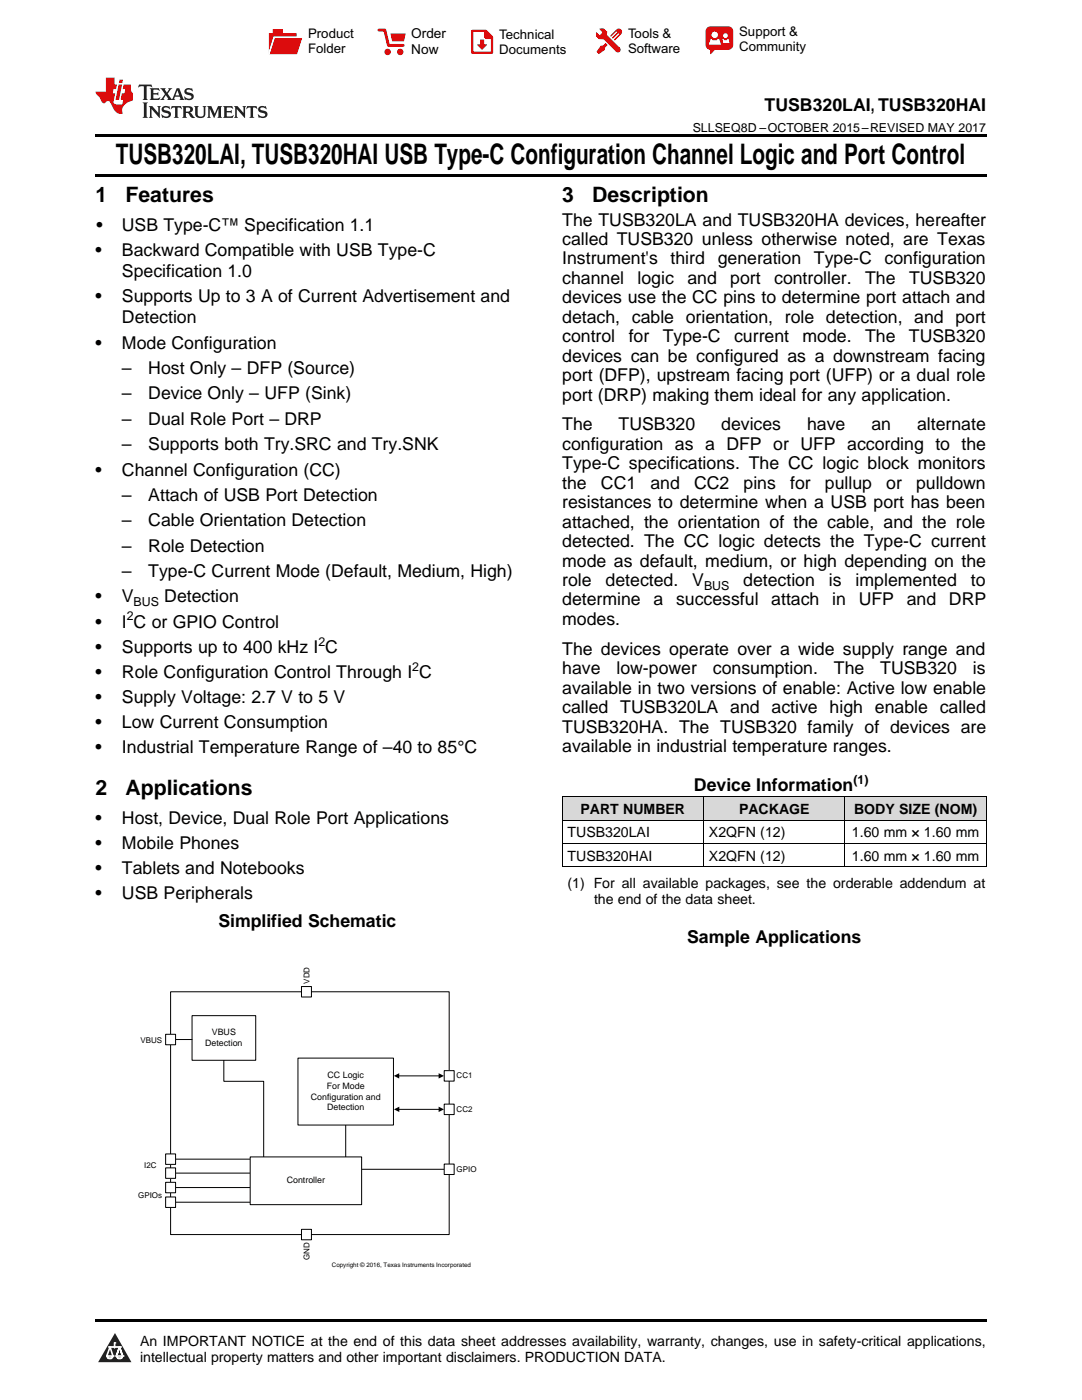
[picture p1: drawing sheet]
<svg xmlns="http://www.w3.org/2000/svg" width="216mm" height="279mm" viewBox="0 0 216 279" stroke-linecap="round" stroke-linejoin="round" font-family="sans-serif">
<defs><g id="words">
<text font-size="5.6" x="23.1" y="32.8">TUSB320LAI, TUSB320HAI USB Type-C Configuration Channel Logic and Port Control</text>
<g font-size="4.2">
<text x="19" y="40.4">1</text>
<text x="25" y="40.4">Features</text>
<text x="112.2" y="40.4">3</text>
<text x="118.2" y="40.4">Description</text>
<text x="19" y="158.7">2</text>
<text x="25" y="158.7">Applications</text>
</g>
<g font-size="3.5">
<text x="152.6" y="22.2">TUSB320LAI, TUSB320HAI</text>
<text x="19.2" y="46.1">•</text>
<text x="24.3" y="46.1">USB Type-C™ Specification 1.1</text>
<text x="112.2" y="45">The TUSB320LA and TUSB320HA devices, hereafter</text>
<text x="19" y="51.1">•</text>
<text x="24.3" y="51.1">Backward Compatible with USB Type-C</text>
<text x="112.2" y="48.9">called TUSB320 unless otherwise noted, are Texas</text>
<text x="112.2" y="52.8">Instrument's</text>
<text x="133.8" y="52.8">third</text>
<text x="143.2" y="52.8">generation</text>
<text x="162.4" y="52.8">Type-C</text>
<text x="176.5" y="52.8">configuration</text>
<text x="24.3" y="55.3">Specification 1.0</text>
<text x="112.2" y="56.7">channel</text>
<text x="127.2" y="56.7">logic</text>
<text x="137.2" y="56.7">and</text>
<text x="145.7" y="56.7">port</text>
<text x="154.5" y="56.7">controller.</text>
<text x="172.6" y="56.7">The</text>
<text x="181.4" y="56.7">TUSB320</text>
<text x="19" y="60.3">•</text>
<text x="24.3" y="60.3">Supports Up to 3 A of Current Advertisement and</text>
<text x="24.3" y="64.6">Detection</text>
<text x="112.2" y="60.5">devices use the CC pins to determine port attach and</text>
<text x="112.2" y="64.4">detach, cable orientation, role detection, and port</text>
<text x="19" y="69.6">•</text>
<text x="24.3" y="69.6">Mode Configuration</text>
<text x="112.2" y="68.3">control</text>
<text x="125.4" y="68.3">for</text>
<text x="132.2" y="68.3">Type-C</text>
<text x="146.5" y="68.3">current</text>
<text x="160.1" y="68.3">mode.</text>
<text x="172.6" y="68.3">The</text>
<text x="181.4" y="68.3">TUSB320</text>
<text x="24.3" y="74.6">–</text>
<text x="29.6" y="74.6">Host Only – DFP (Source)</text>
<text x="112.2" y="72.2">devices can be configured as a downstream facing</text>
<text x="112.2" y="76.1">port (DFP), upstream facing port (UFP) or a dual role</text>
<text x="24.3" y="79.7">–</text>
<text x="29.6" y="79.7">Device Only – UFP (Sink)</text>
<text x="112.2" y="79.9">port (DRP) making them ideal for any application.</text>
<text x="24.3" y="84.8">–</text>
<text x="24.3" y="89.9">–</text>
<text x="29.6" y="84.8">Dual Role Port – DRP</text>
<text x="29.6" y="89.9">Supports both Try.SRC and Try.SNK</text>
<text x="112.2" y="85.9">The</text>
<text x="112.2" y="89.8">configuration as a DFP or UFP according to the</text>
<text x="123.4" y="85.9">TUSB320</text>
<text x="143.9" y="85.9">devices</text>
<text x="161.1" y="85.9">have</text>
<text x="173.9" y="85.9">an</text>
<text x="183" y="85.9">alternate</text>
<text x="19" y="94.9">•</text>
<text x="24.3" y="94.9">Channel Configuration (CC)</text>
<text x="112.2" y="93.7">Type-C specifications. The CC logic block monitors</text>
<text x="24.3" y="100">–</text>
<text x="29.6" y="100">Attach of USB Port Detection</text>
<text x="112.2" y="97.5">the</text>
<text x="112.2" y="101.4">resistances to determine when a USB port has been</text>
<text x="119.9" y="97.5">CC1</text>
<text x="129.8" y="97.5">and</text>
<text x="138.5" y="97.5">CC2</text>
<text x="148.4" y="97.5">pins</text>
<text x="157.7" y="97.5">for</text>
<text x="164.6" y="97.5">pullup</text>
<text x="176.8" y="97.5">or</text>
<text x="182.8" y="97.5">pulldown</text>
<text x="24.3" y="105.1">–</text>
<text x="29.6" y="105.1">Cable Orientation Detection</text>
<text x="112.2" y="105.3">attached, the orientation of the cable, and the role</text>
<text x="24.3" y="110.1">–</text>
<text x="29.6" y="110.1">Role Detection</text>
<text x="112.2" y="109.2">detected. The CC logic detects the Type-C current</text>
<text x="112.2" y="113.1">mode as default, medium, or high depending on the</text>
<text x="24.3" y="115.2">–</text>
<text x="29.6" y="115.2">Type-C Current Mode (Default, Medium, High)</text>
<text x="112.2" y="116.9">role</text>
<text x="120.9" y="116.9">detected.</text>
<text x="138.1" y="116.9">V</text>
<text x="148.3" y="116.9">detection</text>
<text x="165.4" y="116.9">is</text>
<text x="170.7" y="116.9">implemented</text>
<text x="193.7" y="116.9">to</text>
<text x="19" y="120.2">•</text>
<text x="19" y="125.2">•</text>
<text x="24.3" y="120.2">V</text>
<text x="24.3" y="125.2">I C or GPIO Control</text>
<text x="32.8" y="120.2">Detection</text>
<text x="112.2" y="120.8">determine</text>
<text x="112.2" y="124.7">modes.</text>
<text x="130.4" y="120.8">a</text>
<text x="134.9" y="120.8">successful</text>
<text x="153.9" y="120.8">attach</text>
<text x="166.1" y="120.8">in</text>
<text x="171.3" y="120.8">UFP</text>
<text x="180.9" y="120.8">and</text>
<text x="189.3" y="120.8">DRP</text>
<text x="19" y="130.2">•</text>
<text x="24.3" y="130.2">Supports up to 400 kHz I C</text>
<text x="112.2" y="130.7">The devices operate over a wide supply range and</text>
<text x="19" y="135.3">•</text>
<text x="24.3" y="135.3">Role Configuration Control Through I C</text>
<text x="112.2" y="134.5">have</text>
<text x="123" y="134.5">low-power</text>
<text x="142.3" y="134.5">consumption.</text>
<text x="166.4" y="134.5">The</text>
<text x="175.7" y="134.5">TUSB320</text>
<text x="194.1" y="134.5">is</text>
<text x="19" y="140.3">•</text>
<text x="24.3" y="140.3">Supply Voltage: 2.7 V to 5 V</text>
<text x="112.2" y="138.4">available in two versions of enable: Active low enable</text>
<text x="112.2" y="142.3">called TUSB320LA and active high enable called</text>
<text x="19" y="145.3">•</text>
<text x="24.3" y="145.3">Low Current Consumption</text>
<text x="112.2" y="146.2">TUSB320HA. The TUSB320 family of devices are</text>
<text x="19" y="150.3">•</text>
<text x="24.3" y="150.3">Industrial Temperature Range of –40 to 85°C</text>
<text x="112.2" y="150.1">available in industrial temperature ranges.</text>
<text x="138.5" y="157.8">Device Information</text>
<text x="19" y="164.4">•</text>
<text x="24.3" y="164.4">Host, Device, Dual Role Port Applications</text>
<text x="19" y="169.4">•</text>
<text x="24.3" y="169.4">Mobile Phones</text>
<text x="19" y="174.4">•</text>
<text x="19" y="179.5">•</text>
<text x="24.3" y="174.4">Tablets and Notebooks</text>
<text x="24.3" y="179.5">USB Peripherals</text>
<text x="43.6" y="185">Simplified Schematic</text>
<text x="137.1" y="188.2">Sample Applications</text>
</g>
<g font-size="2.8">
<text x="113.2" y="167.1">TUSB320LAI</text>
<text x="115.8" y="162.5">PART NUMBER</text>
<text x="141.5" y="167.1">X2QFN (12)</text>
<text x="147.5" y="162.5">PACKAGE</text>
<text x="170" y="167.1">1.60 mm × 1.60 mm</text>
<text x="170.4" y="162.5">BODY SIZE (NOM)</text>
<text x="113.2" y="171.8">TUSB320HAI</text>
<text x="141.5" y="171.8">X2QFN (12)</text>
<text x="170" y="171.8">1.60 mm × 1.60 mm</text>
<text x="113.2" y="177.3">(1) For all available packages, see the orderable addendum at</text>
<text x="118.5" y="180.4">the end of the data sheet.</text>
<text x="27.9" y="268.6">An IMPORTANT NOTICE at the end of this data sheet addresses availability, warranty, changes, use in safety-critical applications,</text>
<text x="27.9" y="271.8">intellectual property matters and other important disclaimers. PRODUCTION DATA.</text>
</g>
<g font-size="2.7">
<text x="82.1" y="7.7">Order</text>
<text x="82.1" y="10.7">Now</text>
</g>
<g font-size="2.6">
<text x="61.5" y="7.6">Product</text>
<text x="61.5" y="10.6">Folder</text>
<text x="99.6" y="7.8">Technical</text>
<text x="99.6" y="10.8">Documents</text>
<text x="125.3" y="7.6">Tools &amp;</text>
<text x="125.3" y="10.6">Software</text>
<text x="147.5" y="7.2">Support &amp;</text>
<text x="147.5" y="10.2">Community</text>
</g>
<g font-size="2.5">
<text x="138.2" y="26.3">SLLSEQ8D –OCTOBER 2015–REVISED MAY 2017</text>
<text x="140.5" y="117.7">BUS</text>
<text x="25.3" y="123.8">2</text>
<text x="26.7" y="120.9">BUS</text>
<text x="63.5" y="128.8">2</text>
<text x="82.3" y="133.8">2</text>
<text x="170.3" y="156.4">(1)</text>
</g>
<g font-size="1.8">
<text x="40.9" y="208.7">Detection</text>
<text x="42.3" y="206.6">VBUS</text>
<text x="65.4" y="215.2">CC Logic</text>
<text x="62" y="219.4">Configuration and</text>
<text x="65.2" y="217.3">For Mode</text>
<text x="65.3" y="221.6">Detection</text>
<text x="57.2" y="236.2">Controller</text>
</g>
<g font-size="1.6">
<text x="61.7" y="196.3" transform="rotate(-90 61.7 196.3)">VDD</text>
<text x="28.1" y="208.2">VBUS</text>
<text x="91.1" y="215.2">CC1</text>
<text x="91.1" y="221.9">CC2</text>
<text x="28.8" y="233.2">I2C</text>
<text x="91.1" y="233.8">GPIO</text>
<text x="27.6" y="239.1">GPIOs</text>
<text x="61.8" y="251.5" transform="rotate(-90 61.8 251.5)">GND</text>
</g>
<text font-size="1.2" x="66.2" y="252.8">Copyright © 2016, Texas Instruments Incorporated</text>
</g></defs>
<g fill="#d8d8d8">
<path d="M112.2 159.1h28.2v4.6h-28.2z"/>
<path d="M140.4 159.1h28.2v4.6h-28.2z"/>
<path d="M168.6 159.1h28.2v4.6h-28.2z"/>
</g>
<path d="M22.9 266l3.3 5.9h-6.6z" fill="#231f20"/>
<path d="M21.3 270.6h1.2l-.3 .5h-.3a.53 .53 0 0 1-.6-.5z" fill-rule="evenodd" fill="#fff"/>
<path d="M21.3 270.6h1.2l-.3 .5h-.3a.53 .53 0 0 1-.6-.5z" fill="none" stroke="#231f20" stroke-width=".33"/>
<path d="M21.3 270.6l1.2 .1-.3 .4h-.5z" fill="none" stroke="#fff" stroke-width=".33"/>
<path d="M22.9 268.9h.1" fill="none" stroke="#fff" stroke-width=".33"/>
<path d="M22.9 268v.9z" fill="#fff"/>
<path d="M22.9 268v.9z" fill="none" stroke="#fff" stroke-width=".33"/>
<circle cx="22.9" cy="268" r=".16" fill="#fff"/>
<path d="M21.8 268.8h.1" fill="none" stroke="#fff" stroke-width=".33"/>
<path d="M21.8 268.8h2.2z" fill="#fff"/>
<path d="M21.8 268.8h2.2z" fill="none" stroke="#fff" stroke-width=".33"/>
<circle cx="24" cy="268.8" r=".16" fill="#fff"/>
<path d="M23.2 270.6h.1" fill="none" stroke="#fff" stroke-width=".33"/>
<path d="M23.8 268.8l-.6 1.8z" fill="#fff"/>
<path d="M23.8 268.8l-.6 1.8z" fill="none" stroke="#fff" stroke-width=".33"/>
<path d="M23.8 268.8l.7 1.8z" fill="#fff"/>
<path d="M23.8 268.8l.7 1.8z" fill="none" stroke="#fff" stroke-width=".33"/>
<path d="M24.4 270.6h.1" fill="none" stroke="#fff" stroke-width=".33"/>
<circle cx="21.3" cy="270.6" r=".16" fill="#fff"/>
<path d="M22 268.8l-.7 1.8z" fill="#fff"/>
<path d="M22 268.8l-.7 1.8z" fill="none" stroke="#fff" stroke-width=".33"/>
<path d="M22 268.8l.5 1.8z" fill="#fff"/>
<path d="M22 268.8l.5 1.8z" fill="none" stroke="#fff" stroke-width=".33"/>
<circle cx="22.5" cy="270.6" r=".16" fill="#fff"/>
<path d="M23.3 270.6h1.2a.63 .63 0 0 1-.6 .5 .63 .63 0 0 1-.6-.5z" fill-rule="evenodd" fill="#fff"/>
<path d="M23.3 270.6h1.2a.63 .63 0 0 1-.6 .5 .63 .63 0 0 1-.6-.5z" fill="none" stroke="#231f20" stroke-width=".33"/>
<path d="M23.3 270.6h1.2l-.4 .5h-.5z" fill="none" stroke="#fff" stroke-width=".33"/>
<path d="M23.2 270.6h.1" fill="none" stroke="#fff" stroke-width=".33"/>
<circle cx="24.5" cy="270.6" r=".16" fill="#fff"/>
<path d="M19 263.2h177.8v.5h-177.8z" fill="#000"/>
<path d="M34 197.9h55.6v48.5h-55.6z" fill-rule="evenodd" fill="#fff"/>
<path d="M34 197.9h55.6v48.5h-55.6zM69 217.8v17.5" fill="none" stroke="#000" stroke-width=".2"/>
<path d="M59.5 211.2h19v13.3h-19z" fill-rule="evenodd" fill="#fff"/>
<path d="M44.7 210.6v5.2h7.9v15.5M59.5 211.2h19v13.3h-19zM79.5 214.7h8.2M33.9 231.3h16M34 239.9h15.9M34 237h15.9M34 234.1h16.1M72.2 233.4h17.4M79.5 221.4h8.2" fill="none" stroke="#000" stroke-width=".2"/>
<path d="M78.6 214.7l1.1-.5v1zM87.5 214.2l1.1 .5-1.1 .5zM78.6 221.4l1.1-.5v1zM87.5 220.9l1.1 .5-1.1 .5z" fill="#000"/>
<path d="M33 238.9h2v2.1h-2z" fill-rule="evenodd" fill="#fff"/>
<path d="M33 238.9h2v2.1h-2z" fill="none" stroke="#000" stroke-width=".2"/>
<path d="M33 236h2v2h-2z" fill-rule="evenodd" fill="#fff"/>
<path d="M33 236h2v2h-2z" fill="none" stroke="#000" stroke-width=".2"/>
<path d="M33 233.1h2v2.1h-2z" fill-rule="evenodd" fill="#fff"/>
<path d="M33 233.1h2v2.1h-2z" fill="none" stroke="#000" stroke-width=".2"/>
<path d="M33 230.3h2v2.1h-2z" fill-rule="evenodd" fill="#fff"/>
<path d="M33 230.3h2v2.1h-2z" fill="none" stroke="#000" stroke-width=".2"/>
<path d="M60.2 196.9h1.9v2.1h-1.9z" fill-rule="evenodd" fill="#fff"/>
<path d="M60.2 196.9h1.9v2.1h-1.9z" fill="none" stroke="#000" stroke-width=".2"/>
<path d="M88.6 232.3h2v2.1h-2z" fill-rule="evenodd" fill="#fff"/>
<path d="M88.6 232.3h2v2.1h-2z" fill="none" stroke="#000" stroke-width=".2"/>
<path d="M88.6 220.4h2v2h-2z" fill-rule="evenodd" fill="#fff"/>
<path d="M88.6 220.4h2v2h-2z" fill="none" stroke="#000" stroke-width=".2"/>
<path d="M88.6 213.7h2v2.1h-2z" fill-rule="evenodd" fill="#fff"/>
<path d="M88.6 213.7h2v2.1h-2z" fill="none" stroke="#000" stroke-width=".2"/>
<path d="M49.9 230.9h22.3v9.5h-22.3z" fill-rule="evenodd" fill="#fff"/>
<path d="M49.9 230.9h22.3v9.5h-22.3z" fill="none" stroke="#000" stroke-width=".2"/>
<path d="M60.2 245.3h1.9v2.1h-1.9z" fill-rule="evenodd" fill="#fff"/>
<path d="M60.2 245.3h1.9v2.1h-1.9z" fill="none" stroke="#000" stroke-width=".2"/>
<path d="M38.3 202.7h12.7v8.9h-12.7z" fill-rule="evenodd" fill="#fff"/>
<path d="M34 207.5h4.3M38.3 202.7h12.7v8.9h-12.7z" fill="none" stroke="#000" stroke-width=".2"/>
<path d="M33 206.4h2v2.1h-2z" fill-rule="evenodd" fill="#fff"/>
<path d="M112.2 159h84.6M112.2 159.1v13.9M140.4 159.1v13.9M168.6 159.1v13.9M196.8 159.1v13.9M112.2 173h84.6M112.2 168.3h84.6M112.2 163.7h84.6M33 206.4h2v2.1h-2z" fill="none" stroke="#000" stroke-width=".2"/>
<path d="M19 34.8h177.8v.5h-177.8zM19 26.8h177.8v.6h-177.8z" fill="#000"/>
<path d="M27.7 16.9l-.1 .6 .6-.3h.5v.2v2.2l-.2 .4h1l-.2-.4v-2.2v-.2h.5l.6 .3-.2-.6zM29.9 17.6l.2 .4v1.6l-.2 .4h1.9l.1-.6a1.09 1.09 0 0 1-1.3 .1v-.6h.6l.4 .2v-.7l-.2 .2h-.8v-.6l.2-.1a1.01 1.01 0 0 1 1 .3l-.1-.6zM32 17.6l.9 1.2-1 1.2h.9l-.2-.3 .5-.7 .5 .7-.3 .3h1.7l-.2-.3 .1-.4h1l.1 .4-.2 .3h1l-.3-.4-.7-2h-.5l-1 2.2-.8-1.1 .9-1.1h-.9l.2 .2-.4 .7-.4-.7 .2-.2zM35.4 18l.4 1h-.8zM37 17.7a.66 .66 0 0 0-.2 .8 .66 .66 0 0 0 .6 .4l.7 .2 .1 .2a.8 .8 0 0 1-.7 .4 .8 .8 0 0 1-.7-.5l.1 .8 .2-.2a.94 .94 0 0 0 1.1 .1 .94 .94 0 0 0 .4-.9 1.48 1.48 0 0 0-1.3-.6v-.4a1.1 1.1 0 0 1 1.2 .2l-.2-.6-.2 .1-.5-.1zM28.5 20.4l.2 .4v2.3l-.2 .4h1l-.2-.4v-2.3l.2-.4zM29.7 21.2l.2 .4v1.5l-.2 .4h.8l-.3-.4 .1-1.3 1.6 1.8v-2l.2-.4h-.7l.2 .2v1.1l-1.2-1.3zM32.5 21.3a.66 .66 0 0 0-.2 .8 .66 .66 0 0 0 .6 .4l.6 .2 .2 .2a.8 .8 0 0 1-.8 .4 .8 .8 0 0 1-.7-.5l.2 .7 .2-.1a.94 .94 0 0 0 1 .1 .94 .94 0 0 0 .5-1 1.47 1.47 0 0 0-1.3-.6l-.1-.3a1.1 1.1 0 0 1 1.3 .2l-.2-.6-.2 .1-.5-.2zM34.3 21.2l-.2 .6a.64 .64 0 0 1 .8-.3v1.6l-.2 .4h1l-.3-.4 .1-1.6a.66 .66 0 0 1 .8 .3l-.2-.6zM36.3 21.2l.3 .4v1.5l-.3 .4h1l-.2-.2v-.7h.5l.1 .1a.8 .8 0 0 0 1.2 .7l-1-1a.62 .62 0 0 0 .6-.5 .62 .62 0 0 0-.6-.7zM37.1 21.5h.1a.48 .48 0 0 1 .6 0 .48 .48 0 0 1 .1 .6l-.2 .1-.6 .1zM38.7 21.2l.2 .2a2.29 2.29 0 0 0 .4 2 1.05 1.05 0 0 0 1.7-.7v-1.3l.2-.2h-.8l.2 .4v1.1a.61 .61 0 0 1-.6 .6 .61 .61 0 0 1-.6-.6v-1.1l.3-.4zM41.3 21.2l.3 .4v1.5l-.3 .4h.8l-.2-.4v-1.4l.8 1.9 .9-1.9v1.4l-.2 .4h.9l-.2-.4v-1.5l.2-.4h-.8l-.7 1.5-.6-1.5zM44.5 21.2l.2 .4v1.5l-.2 .4h1.9l.2-.6a1.1 1.1 0 0 1-1.4 .2v-.7h.6l.4 .2v-.6l-.2 .1-.8 .1v-.6l.2-.1a1.02 1.02 0 0 1 1.1 .2l-.2-.5zM46.7 21.2l.2 .4v1.5l-.2 .4h.8l-.3-.4 .1-1.3 1.6 1.8v-2l.2-.4h-.7l.2 .2v1.1l-1.2-1.3zM49.3 21.2l-.1 .6a.64 .64 0 0 1 .8-.3v1.6l-.3 .4h1l-.2-.4v-1.6a.66 .66 0 0 1 .8 .3l-.1-.6zM51.7 21.3a.66 .66 0 0 0-.2 .7 .66 .66 0 0 0 .7 .5l.6 .2 .1 .2a.8 .8 0 0 1-.7 .4 .8 .8 0 0 1-.7-.5l.1 .7 .2-.1a.94 .94 0 0 0 1.1 .1 .94 .94 0 0 0 .4-1 1.48 1.48 0 0 0-1.2-.6l-.1-.3a1.1 1.1 0 0 1 1.2 .2l-.2-.6-.1 .1-.6-.2z" fill="#231f20"/>
<path d="M21.1 15.5v2.8h-2v.4l.9 .9a.96 .96 0 0 0 1 1 .59 .59 0 0 1 .5-.4 .59 .59 0 0 1 .5 .3l.4 .8a1.61 1.61 0 0 0 2.1 1.3 1.63 1.63 0 0 1 1.1-2.2l.9-.3v-1.5a1.6 1.6 0 0 1-.4-1.7h-1.4l-.2 .9h.5l-.2 .8h-.5l-.2 1v.3h.5l-.2 .9h-.7a.74 .74 0 0 1-1-.6l.3-1.6h-.5l.2-.8h.5l.1-.9h-.4v-1.4zM23.7 16.9l-.7 3h.8l.6-3zM23.8 15.9l-.1 .7h.7l.2-.7z" fill="#ee1d23"/>
<g fill="#d60000">
<path d="M54.4 5.8h2v.8h2.8v4.2h-5.5v-4.2h.7z" fill-rule="evenodd"/>
<path d="M54.7 7.5h5.6l-1 3.3h-5.6z" fill-rule="evenodd"/>
</g>
<path d="M54.6 7.4h5.8l-.1 .1h-5.5l-1.1 3.3z" fill-rule="evenodd" fill="#fff"/>
<path d="M54.6 7.4h5.8l-.1 .1h-5.5l-1.1 3.3z" fill="none" stroke="#fff" stroke-width=".2"/>
<path d="M75.6 6h1.2l.7 3.1h3" fill="none" stroke="#d60000" stroke-width=".56"/>
<g fill="#d60000">
<path d="M77.9 6.7h3.1l-.4 1.5h-2.3z" fill-rule="evenodd"/>
<circle cx="77.3" cy="10.4" r=".64"/>
<circle cx="79.9" cy="10.4" r=".64"/>
</g>
<path d="M94.2 6.2h2.7l1.3 1.2v3.1h-4z" fill="none" stroke="#d60000" stroke-width=".44"/>
<g fill="#d60000">
<path d="M95.8 7.9h.8v1h.6l-1 1.1-1-1v-.1h.6z" fill-rule="evenodd"/>
<path d="M96.6 6.2h.3l1.3 1.2v.4h-1.3l-.3-.4z" fill-rule="evenodd"/>
<path d="M119.6 5.7h.9l.6 .6 .1 .7 2.5 2.5-.8 .8-2.3-2.3-1.1-.2-.6-.6v-.8l.7 .6 .5-.4v-.2l-.4-.5z" fill-rule="evenodd"/>
<path d="M119.9 9.1h.4l.5-.5 .4 .4-.5 .5v.4l-1.2 .9-.5-.5z" fill-rule="evenodd"/>
<path d="M123 5.9a.67 .67 0 0 1 .9 0 .67 .67 0 0 1 0 .9z" fill-rule="evenodd"/>
<path d="M123 5.9l.9 .9-1.2 1.2h-.2l.1-.2 .9-.9 .1-.2h-.3l-.9 1h-.2v-.2l.9-1 .1-.2h-.3l-.9 1h-.2v-.2z" fill-rule="evenodd"/>
<circle cx="123.3" cy="9.9" r=".54"/>
</g>
<path d="M121.1 6.3l-.1 .7" fill="none" stroke="#d60000" stroke-width=".2"/>
<g fill="#d60000">
<path d="M141.1 5.5l.6-.2h3.6a.95 .95 0 0 1 1 .9v2.8a.95 .95 0 0 1-1 .9h-3.6a.95 .95 0 0 1-.9-.9v-2.8z" fill-rule="evenodd"/>
<path d="M141.7 9.9h.9l-.7 .9h-.2z" fill-rule="evenodd"/>
</g>
<g fill="#fff">
<path d="M144.3 8.6h1.3z"/>
<path d="M141.8 7.8h.3l.1 .2h.8l.2-.2h.3l.4 1.1h-2.5z" fill-rule="evenodd"/>
<path d="M144.2 7.8h.2l.2 .2h.4l.2-.2h.2l.2 .8h-1.3z" fill-rule="evenodd"/>
<circle cx="142.6" cy="6.9" r=".65"/>
<circle cx="144.8" cy="7.1" r=".48"/>
</g>
<use href="#words"/>
</svg>
